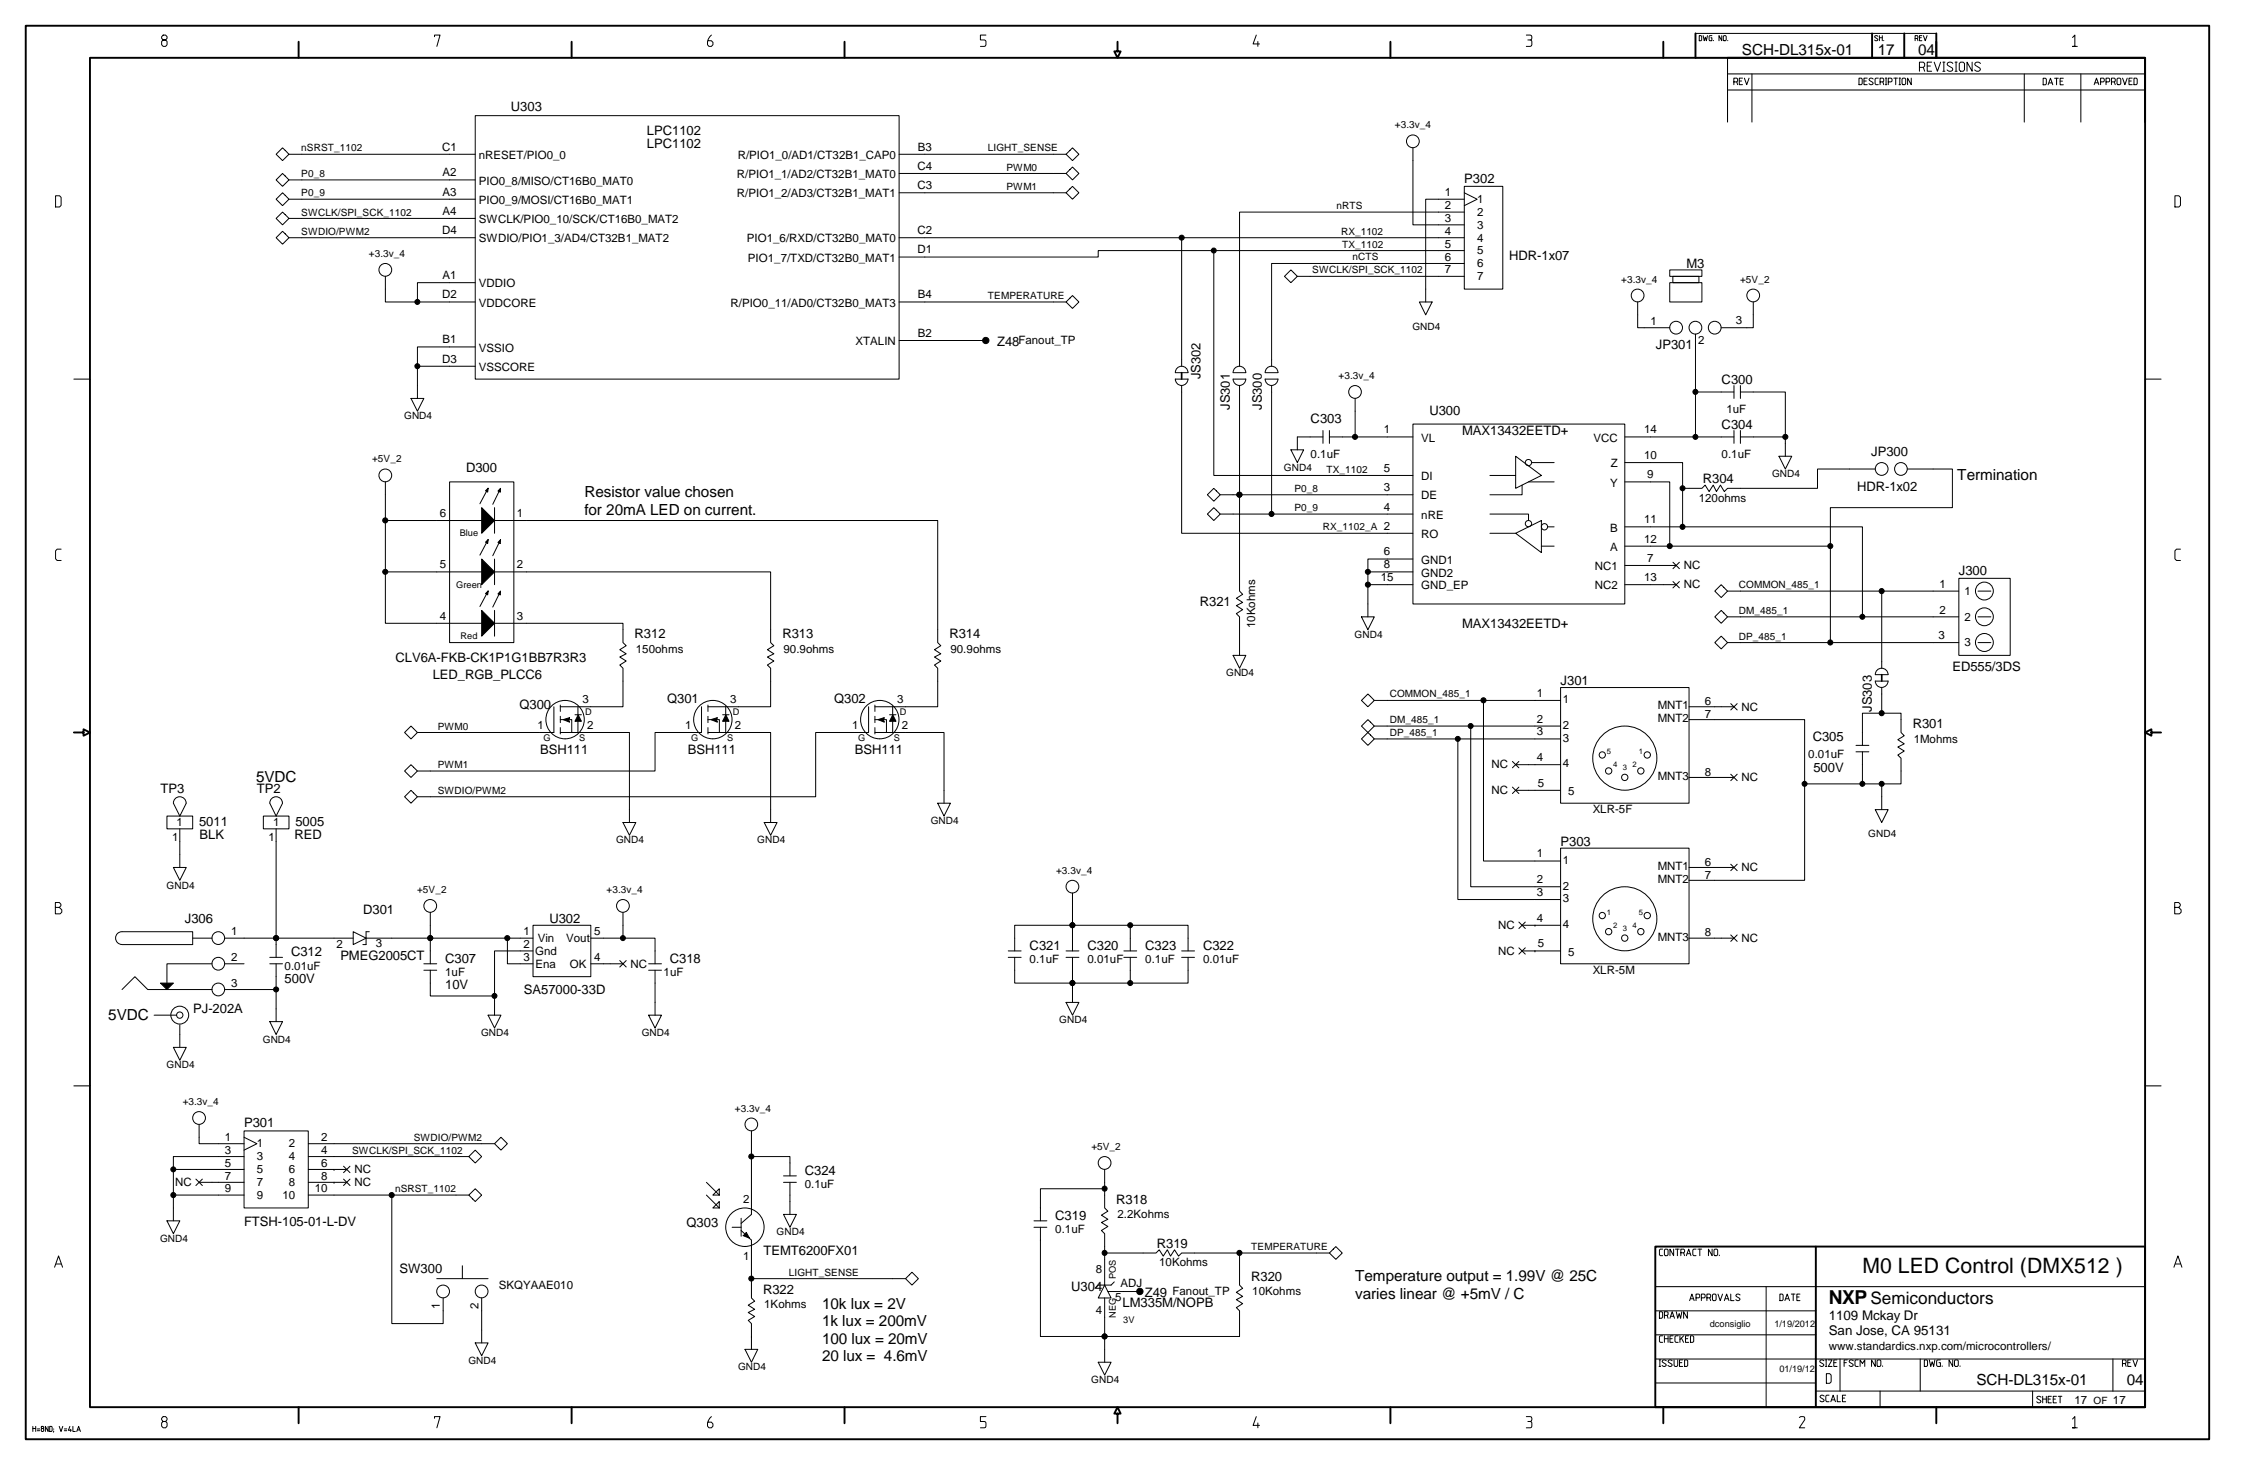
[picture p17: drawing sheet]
<svg xmlns="http://www.w3.org/2000/svg" width="432mm" height="279mm" viewBox="0 0 432 279" stroke-linecap="round" stroke-linejoin="round" font-family="sans-serif">
<defs><g id="words">
<text font-size="4" x="355.4" y="242.8">M0 LED Control (DMX512 )</text>
<text font-size="3.7" x="348.9" y="248.7">NXP</text>
<text font-size="3.3" x="356.9" y="248.8">Semiconductors</text>
<g font-size="2.9">
<text x="332.4" y="10.5">SCH-DL315x-01</text>
<text x="358.3" y="10.5">17</text>
<text x="366" y="10.5">04</text>
<text x="111.5" y="94.8">Resistor value chosen</text>
<text x="373.5" y="91.6">Termination</text>
<text x="111.5" y="98.2">for 20mA LED on current.</text>
<text x="48.9" y="149.2">5VDC</text>
<text x="20.7" y="194.6">5VDC</text>
<text x="258.6" y="244.3">Temperature output = 1.99V @ 25C</text>
<text x="156.8" y="249.6">10k lux = 2V</text>
<text x="258.6" y="247.7">varies linear @ +5mV / C</text>
<text x="156.8" y="252.9">1k lux = 200mV</text>
<text x="156.8" y="256.3">100 lux = 20mV</text>
<text x="156.8" y="259.6">20 lux = 4.6mV</text>
<text x="377.1" y="264.1">SCH-DL315x-01</text>
<text x="405.8" y="264.1">04</text>
</g>
<g font-size="2.5">
<text x="97.5" y="21.1">U303</text>
<text x="123.4" y="25.8">LPC1102</text>
<text x="123.4" y="28.3">LPC1102</text>
<text x="279.4" y="34.9">P302</text>
<text x="288" y="49.6">HDR-1x07</text>
<text x="321.8" y="51.1">M3</text>
<text x="190.3" y="66.1">Z48</text>
<text x="316" y="66.6">JP301</text>
<text x="229.1" y="72.3" transform="rotate(-90 229.1 72.3)">JS302</text>
<text x="328.5" y="73.2">C300</text>
<text x="234.6" y="78.2" transform="rotate(-90 234.6 78.2)">JS301</text>
<text x="240.7" y="78.2" transform="rotate(-90 240.7 78.2)">JS300</text>
<text x="250.1" y="80.6">C303</text>
<text x="272.7" y="79.2">U300</text>
<text x="279" y="82.9">MAX13432EETD+</text>
<text x="328.5" y="81.8">C304</text>
<text x="88.9" y="90">D300</text>
<text x="357" y="87">JP300</text>
<text x="324.9" y="92.2">R304</text>
<text x="354.4" y="93.7">HDR-1x02</text>
<text x="373.8" y="109.6">J300</text>
<text x="228.9" y="115.6">R321</text>
<text x="279" y="119.7">MAX13432EETD+</text>
<text x="121.1" y="121.8">R312</text>
<text x="149.3" y="121.8">R313</text>
<text x="181.1" y="121.8">R314</text>
<text x="75.5" y="126.2">CLV6A-FKB-CK1P1G1BB7R3R3</text>
<text x="82.6" y="129.5">LED_RGB_PLCC6</text>
<text x="297.8" y="130.7">J301</text>
<text x="372.5" y="128">ED555/3DS</text>
<text x="99.1" y="135.3">Q300</text>
<text x="127.3" y="134.1">Q301</text>
<text x="159.2" y="134.1">Q302</text>
<text x="357.2" y="135.8" transform="rotate(-90 357.2 135.8)">JS303</text>
<text x="103.1" y="143.8">BSH111</text>
<text x="131.2" y="143.8">BSH111</text>
<text x="163.1" y="143.8">BSH111</text>
<text x="345.9" y="141.4">C305</text>
<text x="365" y="138.9">R301</text>
<text x="346" y="147.3">500V</text>
<text x="30.6" y="151.3">TP3</text>
<text x="49" y="151.3">TP2</text>
<text x="38" y="157.4">5011</text>
<text x="38.1" y="160.1">BLK</text>
<text x="56.2" y="160.1">RED</text>
<text x="56.4" y="157.4">5005</text>
<text x="297.8" y="161.3">P303</text>
<text x="35.3" y="176">J306</text>
<text x="69.3" y="174.2">D301</text>
<text x="104.8" y="176">U302</text>
<text x="55.5" y="182.4">C312</text>
<text x="64.9" y="183.2">PMEG2005CT</text>
<text x="84.9" y="183.6">C307</text>
<text x="127.8" y="183.6">C318</text>
<text x="196.5" y="181.2">C321</text>
<text x="207.5" y="181.2">C320</text>
<text x="218.5" y="181.2">C323</text>
<text x="229.6" y="181.2">C322</text>
<text x="54.3" y="187.5">500V</text>
<text x="84.9" y="188.7">10V</text>
<text x="100" y="189.5">SA57000-33D</text>
<text x="36.9" y="193.2">PJ-202A</text>
<text x="46.6" y="215">P301</text>
<text x="153.6" y="224.1">C324</text>
<text x="46.6" y="233.8">FTSH-105-01-L-DV</text>
<text x="131" y="234">Q303</text>
<text x="201.4" y="232.7">C319</text>
<text x="213" y="229.6">R318</text>
<text x="145.7" y="239.4">TEMT6200FX01</text>
<text x="220.7" y="238">R319</text>
<text x="76.2" y="242.8">SW300</text>
<text x="238.7" y="244.3">R320</text>
<text x="145.6" y="246.7">R322</text>
<text x="204.4" y="246.2">U304</text>
<text x="214.2" y="249.3">LM335M/NOPB</text>
<text x="218.4" y="247.4">Z49</text>
<text x="348.9" y="251.8">1109 Mckay Dr</text>
<text x="348.9" y="254.7">San Jose, CA 95131</text>
</g>
<g font-size="2.2">
<text x="84.4" y="28.7">C1</text>
<text x="175.1" y="28.7">B3</text>
<text x="84.4" y="33.6">A2</text>
<text x="91.4" y="30.3">nRESET/PIO0_0</text>
<text x="91.4" y="35.2">PIO0_8/MISO/CT16B0_MAT0</text>
<text x="140.6" y="34">R/PIO1_1/AD2/CT32B1_MAT0</text>
<text x="140.8" y="30.3">R/PIO1_0/AD1/CT32B1_CAP0</text>
<text x="175.1" y="32.4">C4</text>
<text x="84.4" y="41">A4</text>
<text x="84.4" y="37.3">A3</text>
<text x="91.4" y="38.9">PIO0_9/MOSI/CT16B0_MAT1</text>
<text x="140.6" y="37.7">R/PIO1_2/AD3/CT32B1_MAT1</text>
<text x="175.1" y="36.1">C3</text>
<text x="275.7" y="37.5">1</text>
<text x="275.7" y="39.9">2</text>
<text x="281.9" y="41.2">2</text>
<text x="281.9" y="38.7">1</text>
<text x="84.4" y="44.7">D4</text>
<text x="91.4" y="42.6">SWCLK/PIO0_10/SCK/CT16B0_MAT2</text>
<text x="91.4" y="46.2">SWDIO/PIO1_3/AD4/CT32B1_MAT2</text>
<text x="142.5" y="46.2">PIO1_6/RXD/CT32B0_MAT0</text>
<text x="175.1" y="44.7">C2</text>
<text x="275.7" y="42.4">3</text>
<text x="275.7" y="44.8">4</text>
<text x="275.7" y="47.3">5</text>
<text x="281.9" y="46.1">4</text>
<text x="281.9" y="43.6">3</text>
<text x="84.4" y="53.2">A1</text>
<text x="142.7" y="49.9">PIO1_7/TXD/CT32B0_MAT1</text>
<text x="175.1" y="48.3">D1</text>
<text x="275.7" y="49.7">6</text>
<text x="275.7" y="52.2">7</text>
<text x="281.9" y="53.4">7</text>
<text x="281.9" y="51">6</text>
<text x="281.9" y="48.5">5</text>
<text x="84.4" y="56.9">D2</text>
<text x="91.4" y="54.8">VDDIO</text>
<text x="91.4" y="58.5">VDDCORE</text>
<text x="139.4" y="58.5">R/PIO0_11/AD0/CT32B0_MAT3</text>
<text x="175.1" y="56.9">B4</text>
<text x="84.4" y="65.5">B1</text>
<text x="163.3" y="65.8">XTALIN</text>
<text x="175.1" y="64.3">B2</text>
<text x="194.3" y="65.7">Fanout_TP</text>
<text x="315" y="62.1">1</text>
<text x="324" y="65.6">2</text>
<text x="331.2" y="61.9">3</text>
<text x="84.4" y="69.2">D3</text>
<text x="91.4" y="70.7">VSSCORE</text>
<text x="91.4" y="67.1">VSSIO</text>
<text x="264.1" y="82.7">1</text>
<text x="313.7" y="82.7">14</text>
<text x="329.4" y="78.7">1uF</text>
<text x="250.1" y="87.3">0.1uF</text>
<text x="271.2" y="84.2">VL</text>
<text x="304.1" y="84.2">VCC</text>
<text x="307.4" y="89.1">Z</text>
<text x="313.7" y="87.5">10</text>
<text x="328.5" y="87.3">0.1uF</text>
<text x="264.1" y="90">5</text>
<text x="264.1" y="93.7">3</text>
<text x="271.2" y="91.6">DI</text>
<text x="271.2" y="95.2">DE</text>
<text x="307.3" y="92.8">Y</text>
<text x="314.3" y="91.2">9</text>
<text x="324.1" y="95.7">120ohms</text>
<text x="83.9" y="98.6">6</text>
<text x="98.6" y="98.6">1</text>
<text x="264.1" y="101">2</text>
<text x="264.1" y="97.4">4</text>
<text x="271.2" y="98.9">nRE</text>
<text x="307.2" y="101.4">B</text>
<text x="313.7" y="99.8">11</text>
<text x="264.1" y="105.9">6</text>
<text x="271.2" y="102.6">RO</text>
<text x="271.2" y="107.5">GND1</text>
<text x="307.2" y="105">A</text>
<text x="313.7" y="103.5">12</text>
<text x="314.3" y="107.2">7</text>
<text x="83.9" y="108.4">5</text>
<text x="98.6" y="108.4">2</text>
<text x="263.5" y="110.8">15</text>
<text x="264.1" y="108.4">8</text>
<text x="271.2" y="110">GND2</text>
<text x="271.2" y="112.4">GND_EP</text>
<text x="304.3" y="108.7">NC1</text>
<text x="304.3" y="112.4">NC2</text>
<text x="313.7" y="110.8">13</text>
<text x="321.3" y="108.6">NC</text>
<text x="321.3" y="112.2">NC</text>
<text x="370.1" y="112.2">1</text>
<text x="374.9" y="113.5">1</text>
<text x="83.9" y="118.2">4</text>
<text x="98.6" y="118.2">3</text>
<text x="239.5" y="119.8" transform="rotate(-90 239.5 119.8)">10Kohms</text>
<text x="370.1" y="117.1">2</text>
<text x="374.9" y="118.4">2</text>
<text x="121.3" y="124.5">150ohms</text>
<text x="149.5" y="124.5">90.9ohms</text>
<text x="181.4" y="124.5">90.9ohms</text>
<text x="369.9" y="121.9">3</text>
<text x="374.9" y="123.1">3</text>
<text x="111.1" y="134.1">3</text>
<text x="139.3" y="134.1">3</text>
<text x="171.2" y="134.1">3</text>
<text x="293.3" y="137.8">2</text>
<text x="293.3" y="132.9">1</text>
<text x="298.2" y="134.1">1</text>
<text x="316.3" y="137.8">MNT2</text>
<text x="316.3" y="135.3">MNT1</text>
<text x="325.3" y="136.9">7</text>
<text x="325.3" y="134.5">6</text>
<text x="332.3" y="135.5">NC</text>
<text x="102.6" y="139">1</text>
<text x="112" y="139">2</text>
<text x="130.7" y="139">1</text>
<text x="140.2" y="139">2</text>
<text x="162.6" y="139">1</text>
<text x="172.1" y="139">2</text>
<text x="293.3" y="140.3">3</text>
<text x="298.2" y="141.5">3</text>
<text x="298.2" y="139">2</text>
<text x="365.2" y="141.6">1Mohms</text>
<text x="284.6" y="146.5">NC</text>
<text x="293.3" y="145.1">4</text>
<text x="298.2" y="146.4">4</text>
<text x="316.3" y="148.8">MNT3</text>
<text x="325.3" y="148">8</text>
<text x="332.3" y="149">NC</text>
<text x="345" y="144.6">0.01uF</text>
<text x="284.6" y="151.4">NC</text>
<text x="293.5" y="150">5</text>
<text x="299.2" y="151.7">5</text>
<text x="303.9" y="155.1">XLR-5F</text>
<text x="32.9" y="160.5">1</text>
<text x="33.7" y="157.6">1</text>
<text x="51.2" y="160.5">1</text>
<text x="52.1" y="157.6">1</text>
<text x="293.3" y="163.5">1</text>
<text x="298.2" y="164.8">1</text>
<text x="316.3" y="165.9">MNT1</text>
<text x="325.3" y="167.6">7</text>
<text x="325.3" y="165.1">6</text>
<text x="332.3" y="166.2">NC</text>
<text x="293.3" y="170.9">3</text>
<text x="293.3" y="168.4">2</text>
<text x="298.2" y="172.1">3</text>
<text x="298.2" y="169.7">2</text>
<text x="316.3" y="168.4">MNT2</text>
<text x="44.1" y="178.4">1</text>
<text x="99.9" y="178.4">1</text>
<text x="102.6" y="179.6">Vin</text>
<text x="108" y="179.6">Vout</text>
<text x="113.3" y="178.4">5</text>
<text x="285.8" y="177.2">NC</text>
<text x="293.3" y="175.8">4</text>
<text x="298.2" y="177">4</text>
<text x="316.3" y="179.4">MNT3</text>
<text x="325.3" y="178.6">8</text>
<text x="332.3" y="179.6">NC</text>
<text x="44.1" y="183.3">2</text>
<text x="54.3" y="185">0.01uF</text>
<text x="64.2" y="180.8">2</text>
<text x="71.7" y="180.7">3</text>
<text x="99.9" y="183.3">3</text>
<text x="99.9" y="180.9">2</text>
<text x="102.1" y="182.1">Gnd</text>
<text x="102.2" y="184.5">Ena</text>
<text x="108.7" y="184.5">OK</text>
<text x="113.3" y="183.3">4</text>
<text x="120.3" y="184.5">NC</text>
<text x="196.5" y="183.7">0.1uF</text>
<text x="207.5" y="183.7">0.01uF</text>
<text x="218.5" y="183.7">0.1uF</text>
<text x="229.6" y="183.7">0.01uF</text>
<text x="285.8" y="182.1">NC</text>
<text x="293.5" y="180.7">5</text>
<text x="299.2" y="182.3">5</text>
<text x="303.9" y="185.8">XLR-5M</text>
<text x="44.1" y="188.2">3</text>
<text x="84.9" y="186.2">1uF</text>
<text x="126.6" y="186.2">1uF</text>
<text x="42.9" y="217.6">1</text>
<text x="42.9" y="220">3</text>
<text x="49" y="218.8">1</text>
<text x="49" y="221.3">3</text>
<text x="55.1" y="218.8">2</text>
<text x="55.1" y="221.3">4</text>
<text x="61.3" y="217.6">2</text>
<text x="61.3" y="220">4</text>
<text x="33.4" y="226.2">NC</text>
<text x="42.9" y="222.5">5</text>
<text x="42.9" y="225">7</text>
<text x="42.9" y="227.4">9</text>
<text x="49" y="223.8">5</text>
<text x="49" y="226.2">7</text>
<text x="55.1" y="223.8">6</text>
<text x="55.1" y="226.2">8</text>
<text x="60" y="227.4">10</text>
<text x="61.3" y="222.5">6</text>
<text x="61.3" y="225">8</text>
<text x="67.6" y="223.8">NC</text>
<text x="67.6" y="226.2">NC</text>
<text x="153.6" y="226.6">0.1uF</text>
<text x="49" y="228.6">9</text>
<text x="53.9" y="228.6">10</text>
<text x="141.8" y="229.4">2</text>
<text x="213.2" y="232.3">2.2Kohms</text>
<text x="201.4" y="235.2">0.1uF</text>
<text x="95.2" y="245.8">SKQYAAE010</text>
<text x="141.8" y="240.4">1</text>
<text x="209.1" y="242.7">8</text>
<text x="213.8" y="245.4">ADJ</text>
<text x="221.2" y="241.5">10Kohms</text>
<text x="83.9" y="249.6" transform="rotate(-90 83.9 249.6)">1</text>
<text x="91.3" y="249.6" transform="rotate(-90 91.3 249.6)">2</text>
<text x="145.8" y="249.5">1Kohms</text>
<text x="209.1" y="250.6">4</text>
<text x="212.8" y="248.1">5</text>
<text x="223.7" y="247">Fanout_TP</text>
<text x="239" y="247">10Kohms</text>
<text x="348.9" y="257.5">www.standardics.nxp.com/microcontrollers/</text>
<text x="395.8" y="267.7">17</text>
<text x="403.2" y="267.7">17</text>
</g>
<g font-size="1.9">
<text x="57.5" y="28.9">nSRST_1102</text>
<text x="188.5" y="28.9">LIGHT_SENSE</text>
<text x="266.2" y="24.5">+3.3v_4</text>
<text x="57.5" y="33.7">P0_8</text>
<text x="192" y="32.5">PWM0</text>
<text x="57.5" y="37.4">P0_9</text>
<text x="57.5" y="41.1">SWCLK/SPI_SCK_1102</text>
<text x="192" y="36.2">PWM1</text>
<text x="255" y="39.9">nRTS</text>
<text x="57.5" y="44.8">SWDIO/PWM2</text>
<text x="255.9" y="44.8">RX_1102</text>
<text x="256.1" y="47.2">TX_1102</text>
<text x="70.4" y="49">+3.3v_4</text>
<text x="250.4" y="52.1">SWCLK/SPI_SCK_1102</text>
<text x="258.1" y="49.7">nCTS</text>
<text x="309.4" y="53.9">+3.3v_4</text>
<text x="332" y="53.9">+5V_2</text>
<text x="188.5" y="57">TEMPERATURE</text>
<text x="269.5" y="62.8">GND4</text>
<text x="255.4" y="72.3">+3.3v_4</text>
<text x="77.1" y="80">GND4</text>
<text x="71" y="88.2">+5V_2</text>
<text x="245" y="89.8">GND4</text>
<text x="247" y="93.8">P0_8</text>
<text x="253.1" y="90.1">TX_1102</text>
<text x="338.1" y="91">GND4</text>
<text x="247" y="97.5">P0_9</text>
<text x="252.4" y="101.2">RX_1102_A</text>
<text x="331.8" y="112.2">COMMON_485_1</text>
<text x="331.8" y="117.1">DM_485_1</text>
<text x="258.5" y="121.7">GND4</text>
<text x="331.8" y="122">DP_485_1</text>
<text x="234" y="129">GND4</text>
<text x="265.2" y="133">COMMON_485_1</text>
<text x="265.2" y="137.9">DM_485_1</text>
<text x="83.5" y="139.1">PWM0</text>
<text x="265.2" y="140.4">DP_485_1</text>
<text x="83.5" y="146.5">PWM1</text>
<text x="83.5" y="151.4">SWDIO/PWM2</text>
<text x="117.5" y="160.9">GND4</text>
<text x="144.5" y="160.9">GND4</text>
<text x="177.6" y="157.2">GND4</text>
<text x="356.5" y="159.7">GND4</text>
<text x="201.5" y="166.6">+3.3v_4</text>
<text x="31.8" y="169.5">GND4</text>
<text x="79.6" y="170.3">+5V_2</text>
<text x="115.7" y="170.3">+3.3v_4</text>
<text x="91.8" y="197.6">GND4</text>
<text x="122.4" y="197.6">GND4</text>
<text x="202.1" y="195.2">GND4</text>
<text x="31.8" y="203.8">GND4</text>
<text x="50.1" y="198.9">GND4</text>
<text x="34.9" y="210.8">+3.3v_4</text>
<text x="140.2" y="212">+3.3v_4</text>
<text x="67.2" y="220">SWCLK/SPI_SCK_1102</text>
<text x="79" y="217.6">SWDIO/PWM2</text>
<text x="208.2" y="219.3">+5V_2</text>
<text x="75.4" y="227.4">nSRST_1102</text>
<text x="30.5" y="236.9">GND4</text>
<text x="148.2" y="235.6">GND4</text>
<text x="238.8" y="238.4">TEMPERATURE</text>
<text x="150.5" y="243.3">LIGHT_SENSE</text>
<text x="89.4" y="260.1">GND4</text>
<text x="140.8" y="261.4">GND4</text>
<text x="208.2" y="263.8">GND4</text>
<text x="399.5" y="267.7">OF</text>
</g>
<g font-size="1.8">
<text x="87.7" y="102.3">Blue</text>
<text x="87.1" y="112.1">Green</text>
<text x="87.9" y="121.9">Red</text>
<text x="111.6" y="136.4">D</text>
<text x="139.8" y="136.4">D</text>
<text x="171.7" y="136.4">D</text>
<text x="103.7" y="141.4">G</text>
<text x="110.5" y="141.4">S</text>
<text x="131.9" y="141.4">G</text>
<text x="138.7" y="141.4">S</text>
<text x="163.8" y="141.4">G</text>
<text x="170.6" y="141.4">S</text>
<text x="212.9" y="243.9" transform="rotate(-90 212.9 243.9)">POS</text>
<text x="212.9" y="251.3" transform="rotate(-90 212.9 251.3)">NEG</text>
<text x="214.3" y="252.3">3V</text>
<text x="326.3" y="253">dconsiglio</text>
<text x="338.6" y="253">1/19/2012</text>
<text x="339.5" y="261.6">01/19/12</text>
</g>
<g font-size="1.5">
<text x="306.6" y="143.9">5</text>
<text x="312.7" y="143.9">1</text>
<text x="307.8" y="146.3">4</text>
<text x="309.6" y="146.9">3</text>
<text x="311.5" y="146.3">2</text>
<text x="306.6" y="174.5">1</text>
<text x="307.8" y="177">2</text>
<text x="309.6" y="177.6">3</text>
<text x="311.5" y="177">4</text>
<text x="312.7" y="174.5">5</text>
</g>
</g></defs>
<g fill="none" stroke="#000" stroke-width=".19">
<path d="M31.1 6.7l-.3 .3v.3l.3 .3h.5l.3 .3v.6l-.3 .3h-.5l-.3-.3v-.6l.3-.3h.5l.3-.3v-.3l-.3-.3zM82.9 7v-.3h1.1l-.6 2.1M135.7 6.7a2.04 2.04 0 0 0-.7 1.8l.3 .3h.4l.3-.3v-.4l-.3-.3h-.6M188.1 6.7h-1v.9h.7l.3 .3-.1 .8-.9 .1M239.7 6.7l-.6 1.7h1.2M240 7.9v.9M291.2 6.7h.8a.55 .55 0 0 1 .2 .8l-.2 .1M291.5 7.6l.7 .1 .1 .8-.3 .3h-.8M324.2 6.8h.4l.1 .1v.7l-.1 .2h-.4zM325 6.8l.2 1 .2-.7 .2 .7 .2-1M326.6 6.8h-.4l-.1 .1 .1 .9h.4v-.6h-.1M326.9 7.7v.1"/>
<path d="M328.5 6.8v1l-.5-1v1M329 6.8h.2l.2 .1v.7l-.2 .2h-.2l-.2-.2v-.7zM329.7 7.7v.1M330.8 15.6h.6l.2-.1v-.4l-.2-.2h-.6v1.3M331.4 15.6l.2 .6M331.9 15.5h.4M332.5 14.9h-.6v1.3h.6M332.8 14.9l.5 1.3 .4-1.3M354.7 14.9h.5l.1 .2v.9l-.1 .2h-.5zM355.7 15.5h.4M356.3 14.9h-.6v1.3h.6M357.4 15.1a.47 .47 0 0 0-.8 .1l.7 .5v.3a.49 .49 0 0 1-.7 0"/>
<path d="M358.3 6.9l-.2-.1-.3 .1v.2l.5 .5-.2 .2-.4-.2M358.4 14.9h-.5l-.1 .2v.9l.1 .2h.5M358.6 6.8v1M358.6 7.2h.6M358.7 15.6h.6l.1-.1v-.4l-.1-.2h-.6v1.3M359.2 6.8v1M359.3 15.6l.1 .6M359.4 7.7v.1M359.7 16.2h.3M359.7 14.9h.3M359.9 14.9v1.3M360.3 15.6h.5l.2-.1v-.4l-.2-.2h-.5v1.3"/>
<path d="M361.4 14.9h.7M361.7 14.9v1.3M362.4 16.2h.2M362.4 14.9h.2M362.5 14.9v1.3M363.1 14.9h.4l.1 .2v.9l-.1 .2h-.4l-.2-.2v-.9zM364.7 14.9v1.3l-.7-1.3v1.3M365.4 7.3h.4l.2-.1-.2-.4h-.4v1M365.8 7.3l.2 .5M366.2 12.8h.8l.2-.2v-.5l-.2-.2h-.8v1.7M366.2 7.2h.4M366.7 6.8h-.5v1h.5"/>
<path d="M367 12.8l.2 .8M367 6.8l.3 1 .4-1M367.7 12.6h.6M368.6 11.9h-.9v1.7h.9M369.1 11.9l.6 1.7 .6-1.7M369.5 6.4h-46v4.6h46M370.7 13.6h.4M370.7 11.9h.4M370.9 11.9v1.7M372.6 12.1a.62 .62 0 0 0-1.1 .1l.1 .3 .9 .5 .1 .2-.1 .3a.7 .7 0 0 1-1-.2M373 13.6h.4M373 11.9h.4"/>
<path d="M373.2 11.9v1.7M374.1 11.9h.5l.2 .2v1.2l-.2 .3h-.5l-.3-.3v-1.2zM376.3 11.9v1.7l-1-1.7v1.7M377.9 12.1a.62 .62 0 0 0-1.1 .1l.1 .3 .9 .5 .1 .2-.1 .3a.68 .68 0 0 1-1-.2M389.8 14.9h.5l.2 .2v.9l-.2 .2h-.5zM390.8 16.2l.4-1.3 .5 1.3M391 15.8h.5M392 14.9h.7M392.4 14.9v1.3M393.1 15.5h.4M393.7 14.9h-.6v1.3h.6M395.5 7.2l.4-.5v2.1h-.4h.9"/>
<path d="M399.6 16.2l.4-1.3 .5 1.3M399.8 15.8h.5M400.8 15.6h.5l.2-.1v-.4l-.2-.2h-.5v1.3M401.8 15.6h.6l.1-.1v-.4l-.1-.2h-.6v1.3M402.9 15.6h.5l.2-.1v-.4l-.2-.2h-.5v1.3M403.4 15.6l.2 .6M404.1 14.9h.4l.2 .2v.9l-.2 .2h-.4l-.2-.2v-.9zM405 14.9l.4 1.3 .5-1.3M406.2 15.5h.5M406.8 14.9h-.6v1.3h.6M407.2 14.9h.4l.2 .2v.9l-.2 .2h-.4zM10.6 37.3h.8l.3 .4v1.5l-.3 .3h-.8z"/>
<path d="M52.7 29.4l1.2-1.2 1.2 1.2-1.2 1.2zM52.7 38l1.2-1.2 1.2 1.2-1.2 1.2zM52.7 34.3l1.2-1.2 1.2 1.2-1.2 1.2zM55.1 29.4h35.6M55.1 38h35.6M55.1 34.3h35.6M90.7 22.1h80.9v50.2h-80.9zM171.6 29.4h31.8M203.4 33.1h-31.8M203.4 36.8h-31.8M204.6 31.9l1.3 1.2-1.3 1.2-1.2-1.2zM204.6 35.5l1.3 1.3-1.3 1.2-1.2-1.2z"/>
<path d="M204.6 28.2l1.3 1.2-1.3 1.2-1.2-1.2zM269.6 28.2v14.7h9.8M279.4 35.5h7.3v19.6h-7.3zM279.4 36.8l2.5 1.2-2.5 1.2M279.4 38h-7.4v19.6M415 37.3h.8l.3 .4v1.5l-.3 .3h-.8zM52.7 41.7l1.2-1.3 1.2 1.3-1.2 1.2zM52.7 45.3l1.2-1.2 1.2 1.2-1.2 1.3zM55.1 41.7h35.6M55.1 45.3h35.6M73.5 52.7v4.9h17.2M90.7 53.9h-11v3.7"/>
<path d="M171.6 45.3h107.8M171.6 57.6h31.8M204.6 56.4l1.3 1.2-1.3 1.2-1.2-1.2zM225.5 45.3v24.6M231.6 47.8v42.9h38M245.1 52.7l1.2-1.2 1.2 1.2-1.2 1.2zM247.5 52.7h31.9M270.8 57.6h2.5l-1.3 2.4zM279.4 47.8h-69.9v1.2h-37.9M279.4 40.4h-42.9v29.5M279.4 50.2h-36.8v19.6M312.5 57.6v4.9h6.1"/>
<path d="M318.6 53.9h6.1v3.7h-6.1zM318.6 51.5h6.1v1.2h-6.1zM319.2 52.7h5v1.2h-5zM334.5 57.6v4.9h-6.1M78.4 76h2.5l-1.2 2.4zM79.7 69.8l11 .1M90.7 66.2h-11v9.8M187.5 64.9h-15.9M224.3 72.3a1.21 1.21 0 0 0 1.2 1.2 1.21 1.21 0 0 0 1.2-1.2M224.3 72.3h2.4M224.8 70.1a1.21 1.21 0 0 1 1.9 1h-2.4v-.4zM225.5 73.5v28.2h44.1"/>
<path d="M235.3 72.3a1.21 1.21 0 0 0 1.2 1.2 1.21 1.21 0 0 0 1.2-1.2M235.3 72.3h2.4M235.8 70.1a1.21 1.21 0 0 1 1.9 1h-2.4v-.4zM236.5 73.5v39.2l.6 .6-1.2 .8 1.2 .8-1.2 .6 1.2 .8-1.2 .7 .6 .6v7.4M241.4 72.3a1.22 1.22 0 0 0 1.2 1.2 1.22 1.22 0 0 0 1.2-1.2M241.4 72.3h2.5M241.9 70.1a1.23 1.23 0 0 1 1.9 1h-2.4l.1-.4zM242.6 73.5v24.5h-9.8M258.6 76v7.3M323.5 74.8h7.4M323.5 63.7v19.6h-13.5M330.9 73.5v2.5"/>
<path d="M332.1 73.5v2.5M332.1 74.8h8.6v12.2M73.5 99.3h18.4M73.5 91.9v27h18.4M85.8 91.9h12.2v30.7h-12.2zM93 93.4l-.2 .2 .2 .1v-.3M93.2 93.1l-.2 .8-.4-.3 .5-.5-1.5 3M94.4 99.3h84.5v23.3l.6 .5-1.2 .8 1.2 .8-1.2 .6 1.2 .8-1.2 .7 .6 .6v7.4h-12M94.4 96.8v4.9M95.2 93.6l.2-.2v.3zM95.5 93.2l-1.5 3M95.5 93.1l-.5 .5 .5 .3v-.7"/>
<path d="M230.4 94.4l1.2-1.3 1.2 1.3-1.2 1.2zM230.4 98l1.2-1.2 1.2 1.2-1.2 1.3zM232.8 94.4h36.8M242.6 98h27M246.3 85.8h2.5l-1.3 2.4zM252.4 83.3h-4.9v2.5M252.4 82.1v2.5M253.7 82.1v2.5M253.7 83.3h15.9M269.6 80.9h40.4v34.3h-40.4zM284.3 90.7h4.9M284.3 98h7.4v1.3"/>
<path d="M289.2 87l4.9 3.7-4.9 2.4zM290.4 92.5v1.9h-6.1M291.7 91.9h4.8M292.3 88.2h4.2M310 88.2h11.1v4.9h3.6l.7-.6 .7 1.2 .8-1.2 .6 1.2 .8-1.2 .7 1.2 .6-.6h17.2v-3.6h11M310 91.9h8.6v12.3M321.1 93.1v7.4M323.5 83.3h7.4M330.9 82.1v2.5M332.1 82.1v2.5M332.1 83.3h8.6M339.4 87h2.5l-1.2 2.5z"/>
<path d="M363.9 89.5h8.6v7.3h-23.3v7.4M11.7 104.7h-.8l-.3 .4v1.5l.3 .3h.8M91.9 109.1h-18.4M92.8 113.2l.2-.2v.3zM93 103.2l-.2 .2 .2 .1v-.3M93.1 102.9l-.5 .5 .4 .3 .2-.8M93.1 102.9l-1.5 3M93.2 112.7l-.2 .8-.4-.3 .5-.5-1.5 3M94.4 118.9h24.5v3.7l.6 .5-1.2 .8 1.2 .8-1.2 .6 1.2 .8-1.2 .7 .6 .6v7.4h-12M94.4 109.1h52.6v13.5l.7 .5-1.3 .8 1.3 .8-1.3 .6 1.3 .8-1.3 .7 .6 .6v7.4h-11.9M94.4 106.6v4.9M94.4 116.4v4.9"/>
<path d="M95.2 103.4l.2-.2v.3zM95.4 113l-.2 .2 .2 .1v-.2M95.5 112.8l-1.5 3M95.5 103l-1.5 3M95.5 112.7l-.5 .6 .5 .2v-.7M95.5 102.9v.8l-.5-.2zM259.8 117.6h2.4l-1.2 2.5zM261 111.5h8.6M261 109.1h8.6M269.6 106.6h-8.6v11M284.3 101.7h4.9M289.2 101.7l4.9-2.4v6.1z"/>
<path d="M294.1 104.2h2.4M295.3 100.5h1.2M310 100.5h45.4v17.1M310 104.2h39.2v18.4M310 111.5h9.8M310 107.8h9.8M319.2 107.2l1.2 1.3M319.2 110.9l1.2 1.2M320.4 107.2l-1.2 1.3M320.4 110.9l-1.2 1.2M327.2 112.7l1.2-1.2 1.2 1.2-1.2 1.3zM327.2 117.6l1.2-1.2 1.2 1.2-1.2 1.3z"/>
<path d="M329.6 117.6h44.2M329.6 112.7h44.2M359.1 112.7v14.7M373.8 110.3h9.8v14.7h-9.8zM377.4 117.6h2.5M377.4 112.7h2.5M416.1 104.7h-.8l-.3 .4v1.5l.3 .3h.8M77.2 139.7l1.2-1.2 1.3 1.2-1.3 1.2zM105.7 134.8v4.9h-26M106.9 137.2h2.2v2.5M106.9 139.7h13.2v17.2M106.9 134.5v1.2"/>
<path d="M106.9 136.6v1.2M106.9 138.8v1.2M109.7 136.3h1.2M110.3 134.8v1.5M110.3 137.5v2.2M131.1 139.7h-6.1v7.3h-45.3M133.9 134.8v4.9h-2.8M135.1 134.5v1.2M135.1 136.6v1.2M135.1 138.8v1.2M135.1 137.2h2.2v2.5M135.1 139.7h11.9v17.2"/>
<path d="M137.9 136.3h1.2M138.5 134.8v1.5M138.5 137.5v2.2M163 139.7h-7.4v12.3h-75.9M165.7 134.8v4.9h-2.7M166.9 134.5v1.2M166.9 136.6v1.2M166.9 138.8v1.2M166.9 137.2h2.2v2.5M166.9 139.7h13.2v13.5M169.7 136.3h1.3M170.3 134.8v1.5"/>
<path d="M170.3 137.5v2.2M235.3 125h2.4l-1.2 2.4zM259.8 133.6l1.2-1.2 1.2 1.2-1.2 1.2zM259.8 138.5l1.2-1.3 1.2 1.3-1.2 1.2zM280.6 138.5v30.6h17.2M283.1 133.6v30.6h14.7M297.8 131.1h24.5v22.1h-24.5zM297.8 133.6h-35.6M297.8 138.5h-35.6M322.3 137.2h22v30.7h-22M322.3 134.8h8.6M327.2 122.6l1.2-1.3 1.2 1.3-1.2 1.2z"/>
<path d="M329.6 122.6h44.2M330.2 134.2l1.3 1.2M331.5 134.2l-1.3 1.2M359.1 131.1v4.9M360.3 129.9a1.22 1.22 0 0 1-1.3 1.2 1.22 1.22 0 0 1-1.2-1.2h2.5M360.3 128.7a1.22 1.22 0 0 0-1.3-1.3 1.22 1.22 0 0 0-1.2 1.3h2.5M377.4 122.6h2.5M31.9 155.6h4.9v2.5h-4.9zM33.6 152.2a1.23 1.23 0 0 1 1.9 1l-1.2 2.4-1.2-2.4v-.4zM34.3 158.1v7.3M50.2 155.6h4.9v2.5h-4.9zM52 152.2a1.21 1.21 0 0 1 1.9 1l-1.2 2.4-1.2-2.4v-.4z"/>
<path d="M52.7 158.1v24.5M77.2 147l1.2-1.2 1.3 1.2-1.3 1.3zM77.2 152l1.2-1.3 1.3 1.3-1.3 1.2zM118.9 156.9h2.4l-1.2 2.4zM145.8 156.9h2.5l-1.3 2.4zM178.9 153.2h2.5l-1.3 2.4zM259.8 140.9l1.2-1.2 1.2 1.2-1.2 1.3zM278.2 140.9v30.7h19.6M288.6 145.2l1.2 1.2M288.6 150.1l1.2 1.2M289.8 145.2l-1.2 1.2M289.8 150.1l-1.2 1.2"/>
<path d="M297.8 140.9h-35.6M297.8 145.8h-8.6M297.8 150.7h-8.6M322.3 148.3h8.6M330.2 147.7l1.3 1.2M331.5 147.7l-1.3 1.2M354.1 142.2h2.5M354.1 143.4h2.5M355.4 142.2v-6.2h7.3v3.7l.6 .6-1.2 .8 1.2 .8-1.2 .6 1.2 .7-1.2 .8 .6 .6v4.9h-18.4M355.4 143.4v6.1M357.8 154.4h2.5l-1.2 2.5zM359.1 149.5v4.9"/>
<path d="M10.6 173.1h.7l.3-.4v-.3l-.3-.3h-.7v2.2h.9l.3-.3v-.5l-.5-.4M33.1 165.4h2.4l-1.2 2.5zM36.8 178.9h3.6M67.4 177.7l2.4 1.2-2.4 1.2zM67.4 178.9h-24.5M69.8 178.9h31.9M70.5 177.7h-.7v2.4h-.6M82.1 174v9.8M96.8 178.9v4.9h4.9M101.7 176.5h11v9.8h-11zM112.7 178.9h12.3v4.9M118.9 174v4.9"/>
<path d="M204.6 170.3v11.1M215.7 176.5v4.9M289.8 175.9l1.2 1.2M291 175.9l-1.2 1.2M292.9 176.5h.1M297.8 161.8h24.5v22h-24.5zM297.8 176.5h-7.4M322.3 178.9h8.6M322.3 165.4h8.6M330.2 164.8l1.3 1.3M330.2 178.3l1.3 1.2M331.5 164.8l-1.3 1.3"/>
<path d="M331.5 178.3l-1.3 1.2M415 173.1h.7l.3-.4v-.3l-.3-.3h-.7v2.2h.9l.3-.3v-.5l-.5-.4M23.3 180.1a1.22 1.22 0 0 1-1.2-1.2 1.22 1.22 0 0 1 1.2-1.2h13.5v2.4h-13.5M23.3 188.7l2.4-2.4 2.5 2.4h12.2M29.4 193.6h4.3M33.1 199.7h2.4l-1.2 2.5zM34.3 195.5v4.2M40.4 183.8h-8.5v4.9M42.9 183.8h3.7M42.9 188.7h9.8M51.5 182.6h2.4M51.5 194.8h2.4l-1.2 2.5z"/>
<path d="M51.5 183.8h2.4M52.7 183.8v11M80.9 185h2.4M80.9 183.8h2.4M82.1 185v4.9h12.3M93.1 193.6h2.5l-1.2 2.5zM101.7 181.4h-7.3v12.2M112.7 183.8h6.2M118.3 183.2l1.2 1.2M119.5 183.2l-1.2 1.2M123.8 183.8h2.4M123.8 193.6h2.4l-1.2 2.5z"/>
<path d="M123.8 185h2.4M125 185v8.6M192.4 182.6h2.4M192.4 181.4h2.4M193.6 182.6v4.9h33.1v-4.9M193.6 181.4v-4.9h33.1v4.9M203.4 191.2h2.5l-1.3 2.4zM203.4 182.6h2.5M203.4 181.4h2.5M204.6 182.6v8.6M214.4 182.6h2.5M214.4 181.4h2.5"/>
<path d="M215.7 182.6v4.9M225.5 182.6h2.4M225.5 181.4h2.4M289.8 180.8l1.2 1.2M291 180.8l-1.2 1.2M292.9 181.4h.1M297.8 181.4h-7.4M38 214.5v3.6h8.6M46.6 215.7h12.2v14.7h-12.2zM46.6 216.9l2.4 1.2-2.4 1.3M58.8 218.1h35.6M90.7 219.4l1.2 1.2-1.2 1.2-1.2-1.2z"/>
<path d="M95.6 216.9l1.2 1.2-1.2 1.3-1.2-1.3zM143.4 215.7v15.9l-2 1.7M31.9 232.8h2.4l-1.2 2.5zM33.1 223h13.5M33.1 227.9h13.5M37.4 224.9l1.2 1.2M38 225.5h8.6M38.6 224.9l-1.2 1.2M46.6 220.6h-13.5v12.2M58.8 220.6h30.7M63.7 223h.1M63.7 225.5h.1"/>
<path d="M65.6 222.4l1.2 1.2M65.6 224.9l1.2 1.2M66.2 223h-7.4M66.2 225.5h-7.4M66.8 222.4l-1.2 1.2M66.8 224.9l-1.2 1.2M74.8 227.9v24.5h9.8v-4.9M89.5 227.9h-30.7M89.5 227.9l1.2-1.2 1.2 1.2-1.2 1.3zM134.8 227.9l2.4 2.5M134.8 225.5l2.4 2.4M136 230.4l1.2-1.2v1.2z"/>
<path d="M136 227.9l1.2-1.2v1.2zM139.7 234.1h1.7M141.4 234.7l2 1.8v11l.6 .7-1.2 .7 1.2 .8-1.2 .6 1.2 .8-1.2 .7 .6 .6v2.5M141.4 232.3v3.5M143.4 220.6h7.3v3.7M149.5 231.6h2.5l-1.3 2.5zM149.5 224.3h2.5M149.5 225.5h2.5M150.7 225.5v6.1M197.3 234.1h2.4M197.3 232.8h2.4M198.5 234.1v20.8h38v-4.9l-.6-.6 1.2-.8-1.2-.7 1.2-.7-1.2-.7 1.2-.8-.6-.6v-6.1"/>
<path d="M210.8 226.7h-12.3v6.1M210.8 223v7.4l.6 .6-1.2 .8 1.2 .7-1.2 .7 1.2 .7-1.2 .8 .6 .6v9.8M253.7 239h-28.2l-.6 .6-.8-1.2-.7 1.2-.7-1.2-.7 1.2-.8-1.2-.6 .6h-9.8M254.9 237.7l1.2 1.3-1.2 1.2-1.2-1.2zM317.2 238.2h-.4l-.2 .2v.9l.2 .2h.4M317.8 238.2h.3l.2 .2v.9l-.2 .2h-.3l-.2-.2v-.9zM319.3 238.2v1.3l-.7-1.3v1.3M319.7 238.2h.7M320.1 238.2v1.3M320.7 238.9h.5l.2-.1v-.4l-.2-.2h-.5v1.3M321.2 238.9l.2 .6M321.8 239.5l.4-1.3 .4 1.3"/>
<path d="M321.9 239.1h.6M323.6 238.2h-.4l-.2 .2v.9l.2 .2h.4M324 238.2h.7M324.3 238.2v1.3M326.7 238.2v1.3l-.7-1.3v1.3M327.2 238.2h.4l.1 .2v.9l-.1 .2h-.4l-.2-.2v-.9zM328.1 239.4v.1M10.4 241.7l.8-2.2 .7 2.2M10.7 241.1h.9M83.3 243.9h9.8M88.2 241.4v2.5M90.7 256.1h2.4l-1.2 2.5z"/>
<path d="M91.9 247.5v8.6M142.2 257.3h2.4l-1.2 2.5zM143.4 254.9h.1M143.4 254.9v2.4M172.8 243.9h-29.4M174 242.6l1.2 1.3-1.2 1.2-1.2-1.2zM209.5 259.8h2.5l-1.2 2.5zM210.8 245.1l1.2 2.4h-2.5zM210.8 247.5v12.3M211.4 246.3h5.5M212.6 244.5l-.6 .6h-2.5l-.6 .6M316.6 259.4h.3"/>
<path d="M316.6 250.2h.5l.1 .1v.9l-.1 .2h-.5zM316.7 259.4v1.2M317.2 254.8h-.4l-.2 .1v.9l.2 .2h.4M317.6 254.8v1.2M317.6 255.3h.7M317.6 250.9h.5l.2-.2v-.4l-.2-.1h-.5v1.2M317.9 259.5a.47 .47 0 0 0-.8 .1l.7 .6 .1 .1-.1 .2a.47 .47 0 0 1-.7-.1M318.1 250.9l.2 .5M318.3 254.8v1.2M318.6 255.3h.5M318.6 251.4l.5-1.2 .4 1.2M318.8 251h.5"/>
<path d="M319.1 259.5a.47 .47 0 0 0-.8 .1l.7 .6v.3a.49 .49 0 0 1-.7-.1M319.2 254.8h-.6v1.2h.6M319.4 259.4v1l.2 .2h.4l.1-.2v-1M319.8 250.2l.3 1.2 .3-.9 .3 .9 .2-1.2M320.2 254.8h-.4l-.2 .1v.9l.2 .2h.4M320.5 259.9h.4M320.5 254.8v1.2M320.8 255.2l.4 .8M321.1 259.4h-.6v1.2h.6M321.2 254.8l-.7 .7M321.4 259.4h.5l.1 .1v.9l-.1 .2h-.5zM321.6 255.3h.4"/>
<path d="M322 250.2v1.2l-.8-1.2v1.2M322.2 254.8h-.6v1.2h.6M322.4 248.1l.4-1.3 .5 1.3M322.6 254.8h.4l.2 .1v.9l-.2 .2h-.4zM322.6 247.7h.5M323.6 247.5h.5l.2-.1v-.4l-.2-.2h-.5v1.3M324.6 247.5h.6l.2-.1v-.4l-.2-.2h-.6v1.3M325.7 247.5h.5l.2-.1v-.4l-.2-.2h-.5v1.3M326.2 247.5l.2 .6M326.9 246.8h.4l.1 .2v.9l-.1 .2h-.4l-.2-.2v-.9zM327.8 246.8l.4 1.3 .5-1.3M329 248.1l.5-1.3 .4 1.3"/>
<path d="M329.2 247.7h.5M330.2 246.8v1.3h.7M332 247a.47 .47 0 0 0-.8 .1l.8 .7-.3 .3-.5-.2M337 245.4v23M339.6 246.8h.5l.1 .2v.9l-.1 .2h-.5zM340.6 248.1l.4-1.3 .5 1.3M340.7 247.7h.6M341.8 246.8h.7M342.2 246.8v1.3M342.9 247.4h.4M343.5 246.8h-.6v1.3h.6M348 259.5a.47 .47 0 0 0-.8 .1l.8 .7-.3 .3-.5-.2"/>
<path d="M348.3 259.4h.3M348.4 259.4v1.2M348.8 259.4h.8l-.8 1.2h.8M349.9 259.9h.5M350.5 259.4h-.6v1.2h.6M351.9 259.9h.4M352.5 259.4h-.6v1.2M353.6 259.5a.47 .47 0 0 0-.8 .1l.8 .7a.45 .45 0 0 1-.3 .3 .45 .45 0 0 1-.5-.2M354.6 259.4h-.5l-.2 .1v.9l.2 .2h.5M357.8 259.4v1.2l-.7-1.2v1.2M358.3 259.4h.4l.2 .1v.9l-.2 .2h-.4l-.1-.2v-.9zM367.2 259.4h.4l.2 .1v.9l-.2 .2h-.4z"/>
<path d="M368.1 259.4l.3 1.2 .3-.9 .3 .9 .2-1.2M370.2 259.4h-.5l-.2 .1v.9l.2 .2h.5v-.7h-.2M372.6 259.4v1.2l-.7-1.2v1.2M373.1 259.4h.4l.2 .1v.9l-.2 .2h-.4l-.2-.2v-.9zM406 259.9h.4M406.6 259.4h-.6v1.2h.6M407 259.4l.4 1.2 .5-1.2M414.8 241.7l.8-2.2 .7 2.2M415.1 241.1h.9M6.3 272v1M6.3 272.4h.5M6.8 272v1"/>
<path d="M7.1 272.9h.5M7.1 272.5h.5M8 272l-.1 .3 .4 .3-.1 .4h-.2l-.1-.4 .3-.2 .1-.2zM9.2 272v1l-.5-1v1M9.5 272l.4 .2v.7l-.1 .1h-.3zM10.2 272.9v.2M10.2 272.5v.1M11.3 272l.3 1 .4-1M12.3 272.9h.4M12.3 272.5h.4M13.3 272l-.2 .8h.5M13.5 272.6v.4"/>
<path d="M13.9 272v1h.5M14.6 273l.4-1 .3 1M14.8 272.7h.4M31.1 270.2l-.3 .3v.3l.3 .3h.5l.3 .3v.6l-.3 .3h-.5l-.3-.3v-.6l.3-.3h.5l.3-.3v-.3l-.3-.3zM82.9 270.5v-.3h1.1l-.6 2.1M135.7 270.2a2.03 2.03 0 0 0-.7 1.8l.3 .3h.4l.3-.3v-.4l-.3-.4h-.6M188.1 270.2h-1v.9h.7l.3 .3-.1 .8-.9 .1M239.7 270.2l-.6 1.6h1.2M240 271.4v.9M291.2 270.2h.8a.5 .5 0 0 1 .3 .4 .5 .5 0 0 1-.3 .5M291.5 271.1l.7 .1 .1 .8-.1 .2-.2 .1h-.8M316.6 260.6h.3"/>
<path d="M343.3 270.3l.3-.1h.5l.2 .1 .1 .2v.3l-1.1 1.5h1.1M348.1 266.3a.47 .47 0 0 0-.8 .1l.8 .7a.45 .45 0 0 1-.8 0M348.3 260.6h.3M348.5 262h.6l.3 .3v1.2l-.3 .3h-.6zM349 266.1h-.4l-.2 .2v.8l.2 .2h.4M349.3 267.3l.5-1.2 .4 1.2M349.5 267h.6M350.6 266.1v1.2h.6M351.6 266.6h.4M352.2 266.1h-.6v1.2h.6M354.9 260.6v-1.2l.5 .7 .4-.7v1.2M359.2 260.5v.1"/>
<path d="M370.6 260.5v.1M374 260.5v.1M389.4 266.5l-.5-.2-.3 .3 .7 .5 .1 .2-.1 .1a.47 .47 0 0 1-.7-.1M389.8 266.3v1.2M389.8 266.8h.7M390.5 266.3v1.2M390.8 266.8h.4M391.4 266.3h-.6v1.2h.6M391.8 266.8h.4M392.4 266.3h-.6v1.2h.6M392.7 266.3h.7M393.1 266.3v1.2"/>
<path d="M395.5 270.6l.4-.4v2.1h-.4h.9M405 260.1h.5l.2-.2v-.4l-.2-.1h-.5v1.2M405.5 260.1l.2 .5"/>
<circle cx="269.6" cy="27" r="1.22"/>
<circle cx="73.5" cy="51.5" r="1.22"/>
<circle cx="312.5" cy="56.4" r="1.22"/>
<circle cx="334.5" cy="56.4" r="1.22"/>
<circle cx="258.5" cy="74.7" r="1.21"/>
<circle cx="319.8" cy="62.5" r="1.22"/>
<circle cx="323.5" cy="62.5" r="1.22"/>
<circle cx="327.2" cy="62.5" r="1.22"/>
<circle cx="73.5" cy="90.7" r="1.22"/>
<circle cx="291.6" cy="88.2" r=".6"/>
<circle cx="291.6" cy="99.9" r=".6"/>
<circle cx="359" cy="89.4" r="1.22"/>
<circle cx="362.7" cy="89.4" r="1.21"/>
<circle cx="294.7" cy="100.5" r=".6"/>
<circle cx="378.6" cy="117.6" r="1.7"/>
<circle cx="378.6" cy="112.7" r="1.7"/>
<circle cx="107.8" cy="137.2" r="3.7"/>
<circle cx="136" cy="137.2" r="3.7"/>
<circle cx="167.9" cy="137.2" r="3.7"/>
<circle cx="378.6" cy="122.5" r="1.71"/>
<circle cx="305.7" cy="144" r=".6"/>
<circle cx="306.9" cy="147" r=".61"/>
<circle cx="310" cy="148.3" r=".61"/>
<circle cx="310" cy="144.6" r="6.1"/>
<circle cx="313.1" cy="147" r=".61"/>
<circle cx="314.3" cy="144" r=".61"/>
<circle cx="41.6" cy="178.9" r="1.21"/>
<circle cx="82.1" cy="172.8" r="1.22"/>
<circle cx="118.9" cy="172.8" r="1.22"/>
<circle cx="204.6" cy="169.1" r="1.21"/>
<circle cx="305.7" cy="174.6" r=".6"/>
<circle cx="306.9" cy="177.7" r=".61"/>
<circle cx="310" cy="178.9" r=".61"/>
<circle cx="310" cy="175.2" r="6.1"/>
<circle cx="313.1" cy="177.7" r=".61"/>
<circle cx="314.3" cy="174.6" r=".61"/>
<circle cx="34.3" cy="193.6" r=".61"/>
<circle cx="34.3" cy="193.6" r="1.7"/>
<circle cx="41.6" cy="188.7" r="1.21"/>
<circle cx="41.6" cy="183.8" r="1.21"/>
<circle cx="38" cy="213.2" r="1.22"/>
<circle cx="143.4" cy="214.4" r="1.21"/>
<circle cx="142.1" cy="234.1" r="3.7"/>
<circle cx="210.8" cy="221.8" r="1.22"/>
<circle cx="84.5" cy="246.3" r="1.22"/>
<circle cx="91.9" cy="246.3" r="1.22"/>
</g>
<g fill="#000" stroke="#000" stroke-width=".19">
<path d="M91.9 96.8l2.5 2.5-2.5 2.4z" fill-rule="evenodd"/>
<path d="M91.9 116.4l2.5 2.5-2.5 2.4z" fill-rule="evenodd"/>
<path d="M91.9 106.6l2.5 2.5-2.5 2.4z" fill-rule="evenodd"/>
<path d="M107.5 137.2l1.2-.3-.2 .4 .2 .4z" fill-rule="evenodd"/>
<path d="M110.3 136.3l.6 1.3h-1.2z" fill-rule="evenodd"/>
<path d="M135.7 137.2l1.2-.3-.2 .4 .2 .4z" fill-rule="evenodd"/>
<path d="M138.5 136.3l.6 1.3h-1.2z" fill-rule="evenodd"/>
<path d="M167.5 137.2l1.2-.3-.1 .4 .1 .4z" fill-rule="evenodd"/>
<path d="M170.3 136.3l.7 1.3h-1.3z" fill-rule="evenodd"/>
<path d="M30.6 187.5h2.5l-1.2 1.2z" fill-rule="evenodd"/>
<path d="M141.8 235.6l.4-.2 .2-.4 .6 1.1z" fill-rule="evenodd"/>
<circle cx="79.6" cy="57.6" r=".48"/>
<circle cx="225.5" cy="45.3" r=".48"/>
<circle cx="231.6" cy="47.8" r=".48"/>
<circle cx="79.6" cy="69.8" r=".48"/>
<circle cx="188.1" cy="64.9" r=".6"/>
<circle cx="323.5" cy="74.7" r=".48"/>
<circle cx="73.5" cy="99.2" r=".49"/>
<circle cx="236.5" cy="94.3" r=".48"/>
<circle cx="242.6" cy="98" r=".48"/>
<circle cx="258.6" cy="83.3" r=".48"/>
<circle cx="321" cy="93.1" r=".48"/>
<circle cx="323.5" cy="83.3" r=".48"/>
<circle cx="340.7" cy="83.3" r=".48"/>
<circle cx="73.5" cy="109.1" r=".48"/>
<circle cx="261" cy="111.5" r=".49"/>
<circle cx="261" cy="109.1" r=".48"/>
<circle cx="318.6" cy="104.1" r=".48"/>
<circle cx="321" cy="100.5" r=".48"/>
<circle cx="349.2" cy="104.1" r=".48"/>
<circle cx="355.4" cy="117.6" r=".48"/>
<circle cx="359" cy="112.7" r=".48"/>
<circle cx="280.6" cy="138.5" r=".48"/>
<circle cx="283.1" cy="133.6" r=".49"/>
<circle cx="349.2" cy="122.5" r=".48"/>
<circle cx="359" cy="136" r=".48"/>
<circle cx="278.2" cy="140.9" r=".48"/>
<circle cx="344.3" cy="149.5" r=".48"/>
<circle cx="355.4" cy="149.5" r=".48"/>
<circle cx="359" cy="149.5" r=".48"/>
<circle cx="52.7" cy="178.9" r=".48"/>
<circle cx="82.1" cy="178.9" r=".48"/>
<circle cx="96.8" cy="178.9" r=".48"/>
<circle cx="118.9" cy="178.9" r=".48"/>
<circle cx="204.6" cy="176.5" r=".48"/>
<circle cx="215.7" cy="176.5" r=".48"/>
<circle cx="52.7" cy="188.7" r=".48"/>
<circle cx="94.4" cy="189.9" r=".48"/>
<circle cx="204.6" cy="187.5" r=".48"/>
<circle cx="215.7" cy="187.5" r=".48"/>
<circle cx="33.1" cy="227.9" r=".48"/>
<circle cx="33.1" cy="223" r=".48"/>
<circle cx="74.7" cy="227.9" r=".49"/>
<circle cx="143.4" cy="220.6" r=".48"/>
<circle cx="210.8" cy="238.9" r=".48"/>
<circle cx="210.8" cy="226.7" r=".48"/>
<circle cx="236.5" cy="238.9" r=".49"/>
<circle cx="143.4" cy="243.8" r=".48"/>
<circle cx="210.8" cy="254.9" r=".48"/>
<circle cx="217.5" cy="246.3" r=".61"/>
</g>
<g fill="none" stroke="#000" stroke-width=".37">
<path d="M4.9 4.9h416.6v269.6h-416.6zM17.2 11h392.1v257.4h-392.1zM57 8v3M109.1 8v3M161.1 8v3M213.2 8v1.8h-.6l.6 1.2 .6-1.2h-.6M265.3 8v3M317.4 8v3M323.5 6.4v4.6M329.6 11h79.7v12.3M357.2 6.4v4.6M363.3 6.4v4.6"/>
<path d="M369.5 6.4v4.6M14.1 139.7h1.8v.6l1.3-.6-1.3-.6v.6M410.5 139.7v.6l-1.2-.6 1.2-.6v.6h1.8M315.8 237.7h93.5v30.7h-93.5zM346.5 237.7v30.7M57 268.4v3M109.1 268.4v3M161.1 268.4v3M213.2 269.6h-.6l.6-1.2 .6 1.2h-.6v1.8M265.3 268.4v3M317.4 268.4v3M369.5 268.4v3"/>
</g>
<g fill="none" stroke="#000" stroke-width=".2">
<path d="M329.6 11v12.3M329.6 17.2h79.7M329.6 14.1h79.7M334.3 14.1v9.2M386.2 14.1v9.2M397 14.1v9.2M14.1 72.3h3.1M409.3 72.3h3M14.1 207.1h3.1M409.3 207.1h3M315.8 245.4h93.5M315.8 254.6h30.7"/>
<path d="M315.8 250h30.7M315.8 259.2h93.5M351.1 259.2v6.1M366.4 259.2v6.1M403.2 259.2v6.1M315.8 263.8h30.7M346.5 265.3h62.8M358.7 265.3v3.1M387.8 265.3v3.1"/>
</g>
<path d="M225.5 71.1v1.2M359.1 128.7v1.2" fill="none" stroke="#000" stroke-width=".32"/>
<use href="#words"/>
</svg>
